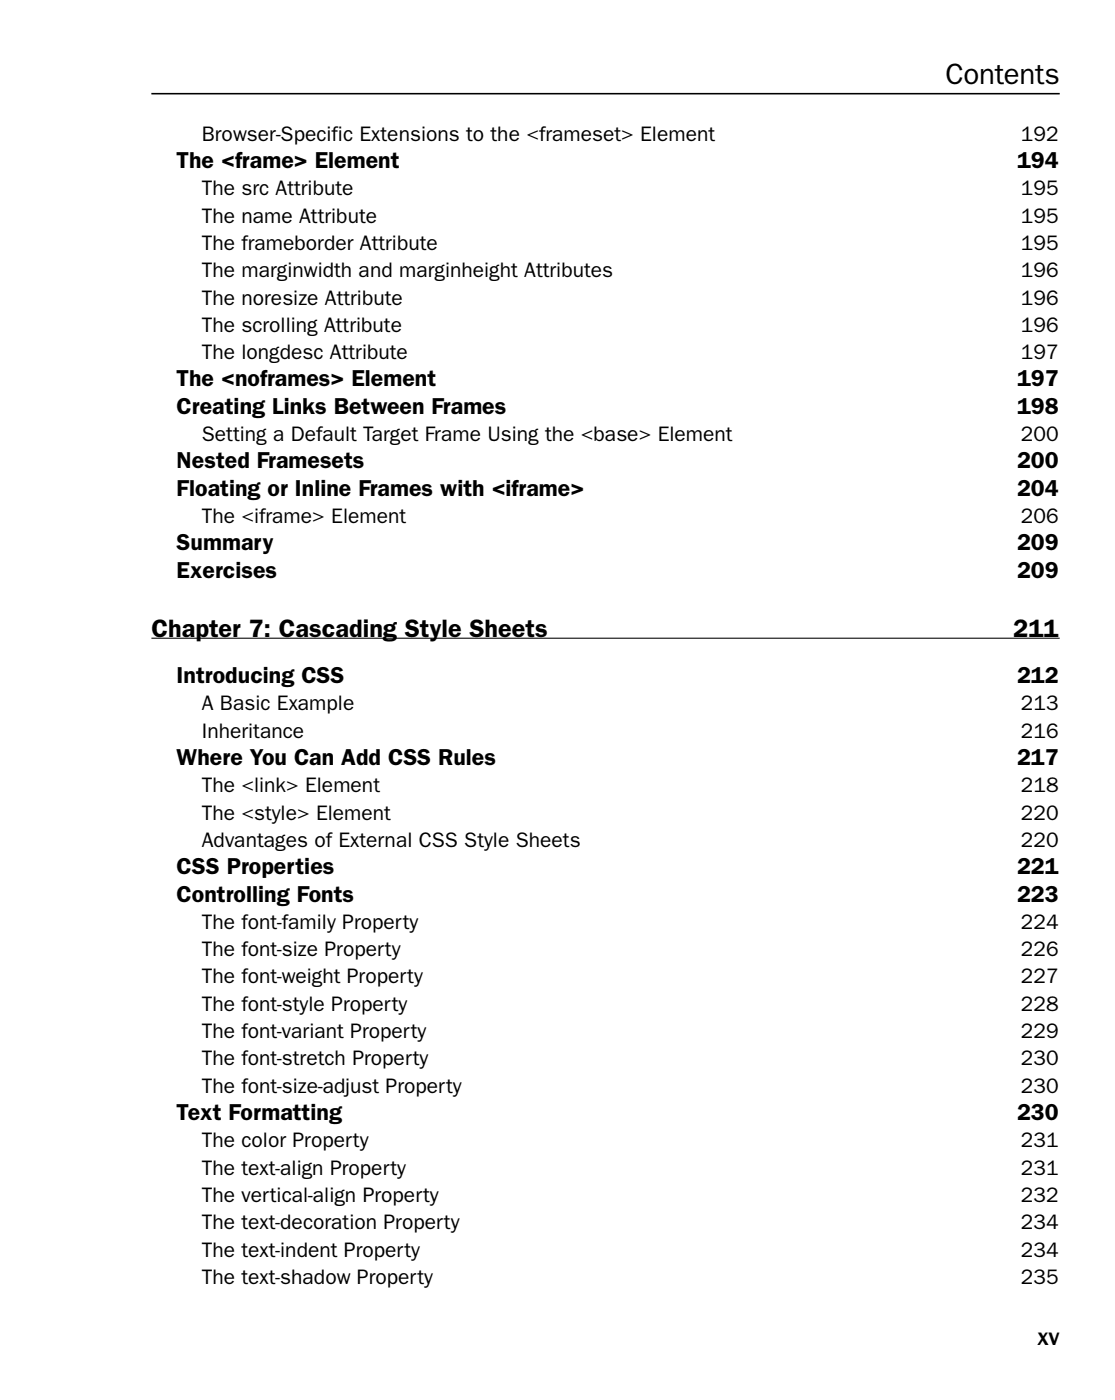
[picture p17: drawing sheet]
<svg xmlns="http://www.w3.org/2000/svg" width="187mm" height="235mm" viewBox="0 0 187 235" stroke-linecap="round" stroke-linejoin="round" font-family="sans-serif">
<defs><g id="words">
<text font-size="4.9" x="158.6" y="14.2">Contents</text>
<g font-size="4.2">
<text x="25.4" y="106.8">Chapter 7: Cascading Style Sheets</text>
<text x="170" y="106.8">211</text>
<text x="174.1" y="225.7">xv</text>
</g>
<g font-size="3.9">
<text x="29.6" y="28.2">The &lt;frame&gt; Element</text>
<text x="170.6" y="28.2">194</text>
<text x="29.6" y="64.9">The &lt;noframes&gt; Element</text>
<text x="170.6" y="64.9">197</text>
<text x="29.6" y="69.4">Creating Links Between Frames</text>
<text x="170.6" y="69.4">198</text>
<text x="29.6" y="78.6">Nested Framesets</text>
<text x="29.6" y="83.2">Floating or Inline Frames with &lt;iframe&gt;</text>
<text x="170.6" y="78.6">200</text>
<text x="170.6" y="83.2">204</text>
<text x="29.6" y="92.4">Summary</text>
<text x="170.6" y="92.4">209</text>
<text x="29.6" y="97">Exercises</text>
<text x="170.6" y="97">209</text>
<text x="29.6" y="114.6">Introducing CSS</text>
<text x="170.6" y="114.6">212</text>
<text x="29.6" y="128.4">Where You Can Add CSS Rules</text>
<text x="170.6" y="128.4">217</text>
<text x="29.6" y="146.7">CSS Properties</text>
<text x="170.6" y="146.7">221</text>
<text x="29.6" y="151.3">Controlling Fonts</text>
<text x="170.6" y="151.3">223</text>
<text x="29.6" y="188">Text Formatting</text>
<text x="170.6" y="188">230</text>
</g>
<g font-size="3.5">
<text x="33.9" y="23.6">Browser-Specific Extensions to the &lt;frameset&gt; Element</text>
<text x="171.3" y="23.6">192</text>
<text x="33.9" y="32.8">The src Attribute</text>
<text x="171.3" y="32.8">195</text>
<text x="33.9" y="37.3">The name Attribute</text>
<text x="33.9" y="41.9">The frameborder Attribute</text>
<text x="171.3" y="37.3">195</text>
<text x="171.3" y="41.9">195</text>
<text x="33.9" y="46.5">The marginwidth and marginheight Attributes</text>
<text x="171.3" y="46.5">196</text>
<text x="33.9" y="51.1">The noresize Attribute</text>
<text x="171.3" y="51.1">196</text>
<text x="33.9" y="55.7">The scrolling Attribute</text>
<text x="171.3" y="55.7">196</text>
<text x="33.9" y="60.3">The longdesc Attribute</text>
<text x="171.3" y="60.3">197</text>
<text x="33.9" y="74">Setting a Default Target Frame Using the &lt;base&gt; Element</text>
<text x="171.3" y="74">200</text>
<text x="33.9" y="87.8">The &lt;iframe&gt; Element</text>
<text x="171.3" y="87.8">206</text>
<text x="33.9" y="119.2">A Basic Example</text>
<text x="171.3" y="119.2">213</text>
<text x="33.9" y="123.8">Inheritance</text>
<text x="171.3" y="123.8">216</text>
<text x="33.9" y="132.9">The &lt;link&gt; Element</text>
<text x="33.9" y="137.5">The &lt;style&gt; Element</text>
<text x="171.3" y="132.9">218</text>
<text x="171.3" y="137.5">220</text>
<text x="33.9" y="142.1">Advantages of External CSS Style Sheets</text>
<text x="171.3" y="142.1">220</text>
<text x="33.9" y="155.9">The font-family Property</text>
<text x="171.3" y="155.9">224</text>
<text x="33.9" y="160.5">The font-size Property</text>
<text x="171.3" y="160.5">226</text>
<text x="33.9" y="165">The font-weight Property</text>
<text x="171.3" y="165">227</text>
<text x="33.9" y="169.6">The font-style Property</text>
<text x="171.3" y="169.6">228</text>
<text x="33.9" y="174.2">The font-variant Property</text>
<text x="33.9" y="178.8">The font-stretch Property</text>
<text x="171.3" y="174.2">229</text>
<text x="171.3" y="178.8">230</text>
<text x="33.9" y="183.4">The font-size-adjust Property</text>
<text x="171.3" y="183.4">230</text>
<text x="33.9" y="192.6">The color Property</text>
<text x="33.9" y="197.2">The text-align Property</text>
<text x="171.3" y="197.2">231</text>
<text x="171.3" y="192.6">231</text>
<text x="33.9" y="201.7">The vertical-align Property</text>
<text x="171.3" y="201.7">232</text>
<text x="33.9" y="206.3">The text-decoration Property</text>
<text x="171.3" y="206.3">234</text>
<text x="33.9" y="210.9">The text-indent Property</text>
<text x="33.9" y="215.5">The text-shadow Property</text>
<text x="171.3" y="210.9">234</text>
<text x="171.3" y="215.5">235</text>
</g>
</g></defs>
<path d="M25.4 15.7h152.4" fill="none" stroke="#000" stroke-width=".26"/>
<path d="M25.4 107.1h152.4" fill="none" stroke="#000" stroke-width=".18"/>
<use href="#words"/>
</svg>
